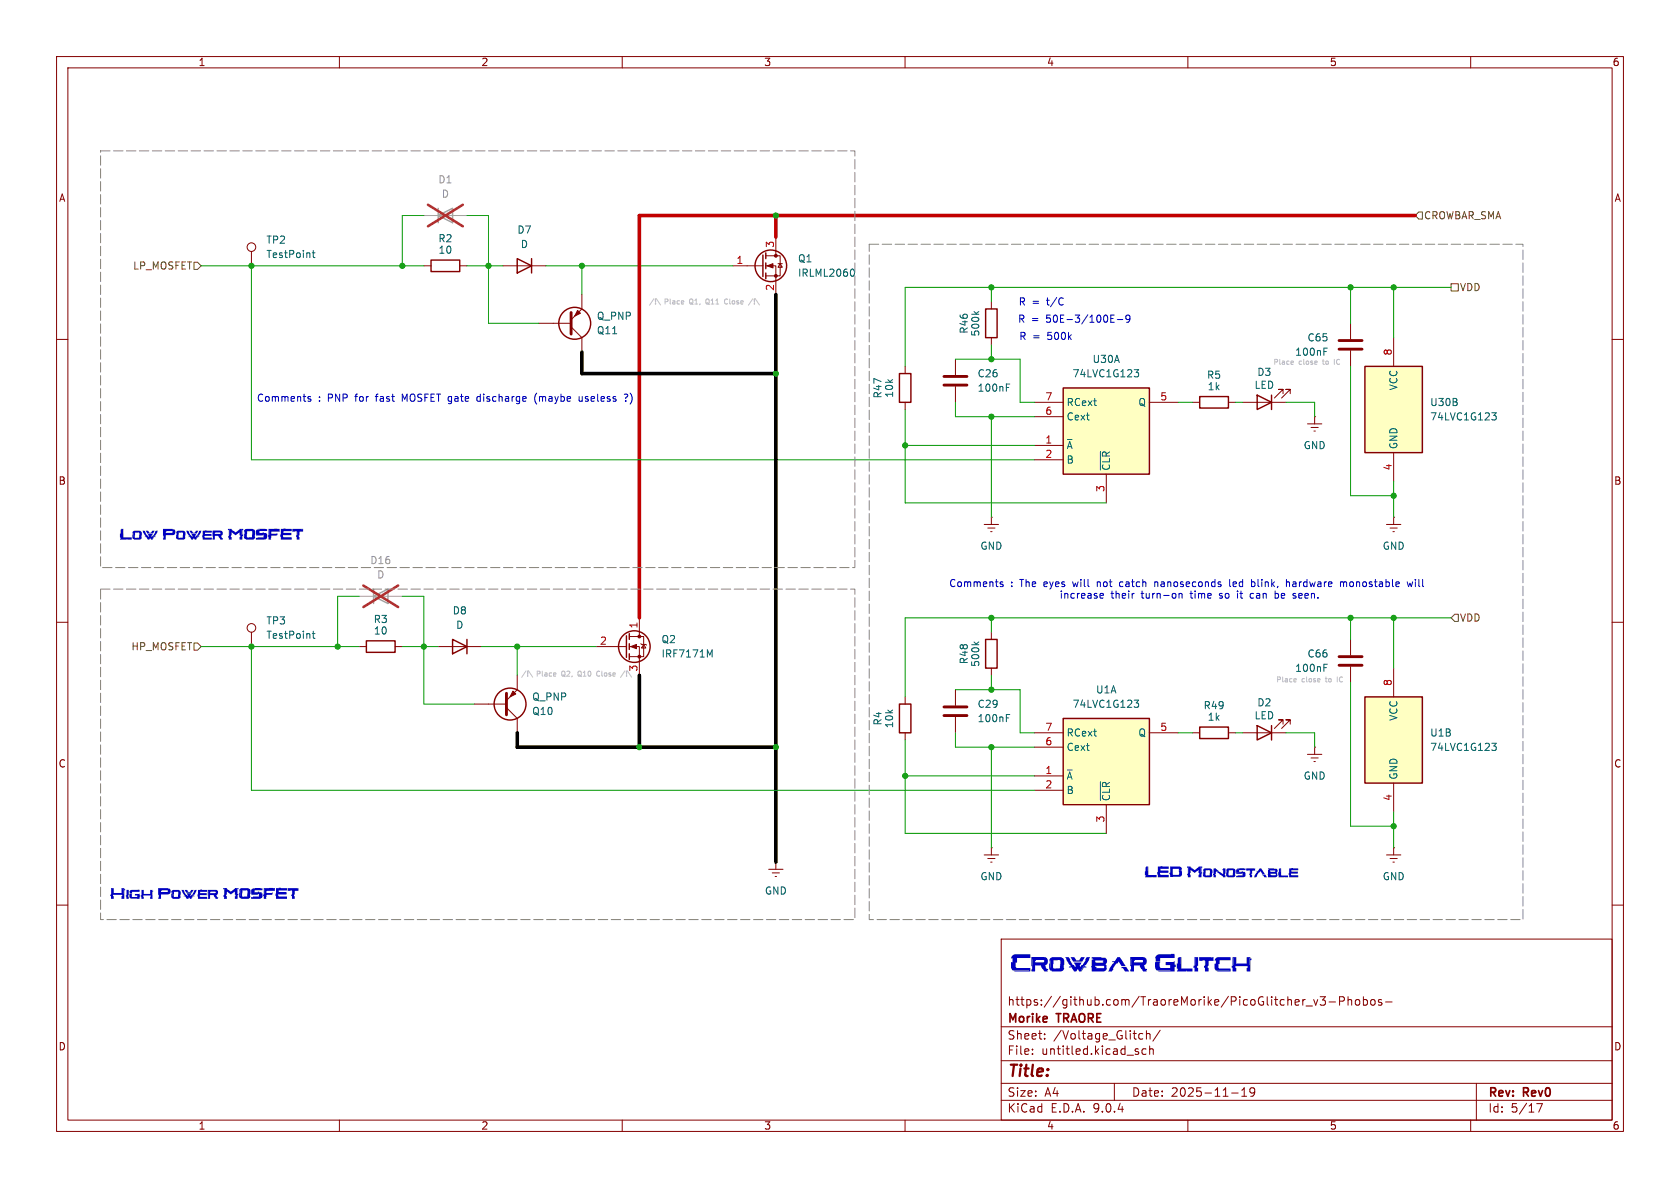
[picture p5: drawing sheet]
<svg xmlns="http://www.w3.org/2000/svg" width="297mm" height="210mm" viewBox="0 0 297 210" stroke-linecap="round" stroke-linejoin="round" font-family="sans-serif">
<defs><g id="words">
<g font-size="4.2" fill="#0000c2">
<text x="178.5" y="172.3">Crowbar</text>
<text x="204" y="172.3">Glitch</text>
</g>
<text font-size="2.8" fill="#840000" x="178" y="190.9">Title:</text>
<g font-size="2.7" fill="#0000c2">
<text x="21.1" y="95.7">Low</text>
<text x="28.7" y="95.7">Power</text>
<text x="40.2" y="95.7">MOSFET</text>
<text x="202.3" y="155.4">LED</text>
<text x="209.7" y="155.4">Monostable</text>
<text x="19.4" y="159.2">High</text>
<text x="27.9" y="159.2">Power</text>
<text x="39.3" y="159.2">MOSFET</text>
</g>
<g font-size="2.1" fill="#840000">
<text x="178" y="178">https://github.com/TraoreMorike/PicoGlitcher_v3-Phobos-</text>
<text x="178" y="184">Sheet:</text>
<text x="178" y="181.2">Morike</text>
<text x="186.2" y="184">/Voltage_Glitch/</text>
<text x="187" y="181.2">TRAORE</text>
<text x="178" y="186.7">File:</text>
<text x="184.1" y="186.7">untitled.kicad_sch</text>
<text x="178" y="196.9">KiCad</text>
<text x="178" y="194.1">Size:</text>
<text x="184.7" y="194.1">A4</text>
<text x="185.7" y="196.9">E.D.A.</text>
<text x="193.3" y="196.9">9.0.4</text>
<text x="200" y="194.1">Date:</text>
<text x="207" y="194.1">2025-11-19</text>
<text x="263" y="194.3">Rev:</text>
<text x="263" y="196.9">Id:</text>
<text x="267.1" y="196.9">5/17</text>
<text x="269.4" y="194.3">Rev0</text>
</g>
<g font-size="1.8" fill="#840000">
<text x="35" y="11.9">1</text>
<text x="85" y="11.9">2</text>
<text x="135" y="11.9">3</text>
<text x="185" y="11.9">4</text>
<text x="235" y="11.9">5</text>
<text x="285" y="11.9">6</text>
<text x="10.3" y="35.9">A</text>
<text x="285.3" y="35.9">A</text>
<text x="10.3" y="85.9">B</text>
<text x="285.3" y="85.9">B</text>
<text x="10.3" y="135.9">C</text>
<text x="285.3" y="135.9">C</text>
<text x="10.3" y="185.9">D</text>
<text x="285.3" y="185.9">D</text>
<text x="35" y="199.9">1</text>
<text x="85" y="199.9">2</text>
<text x="135" y="199.9">3</text>
<text x="185" y="199.9">4</text>
<text x="235" y="199.9">5</text>
<text x="285" y="199.9">6</text>
</g>
<g font-size="1.8" fill="#989898">
<text x="77.4" y="32.6">D1</text>
<text x="78" y="35.2">D</text>
<text x="65.4" y="99.9">D16</text>
<text x="66.6" y="102.5">D</text>
</g>
<g font-size="1.8" fill="#006464">
<text x="91.4" y="41.5">D7</text>
<text x="47" y="43.3">TP2</text>
<text x="47" y="45.8">TestPoint</text>
<text x="77.4" y="43">R2</text>
<text x="77.4" y="45.1">10</text>
<text x="92" y="44">D</text>
<text x="141" y="46.6">Q1</text>
<text x="141" y="49.1">IRLML2060</text>
<text x="105.4" y="59.3">Q11</text>
<text x="105.4" y="56.7">Q_PNP</text>
<text x="171.3" y="59.1" transform="rotate(-90 171.3 59.1)">R46</text>
<text x="173.3" y="59.6" transform="rotate(-90 173.3 59.6)">500k</text>
<text x="193.1" y="64.4">U30A</text>
<text x="228.9" y="63.1">100nF</text>
<text x="231" y="60.6">C65</text>
<text x="156.1" y="70.5" transform="rotate(-90 156.1 70.5)">R47</text>
<text x="158.1" y="70.4" transform="rotate(-90 158.1 70.4)">10k</text>
<text x="172.7" y="69.4">100nF</text>
<text x="172.7" y="66.9">C26</text>
<text x="188.5" y="72">RCext</text>
<text x="189.5" y="66.9">74LVC1G123</text>
<text x="201.2" y="72">Q</text>
<text x="213.3" y="67.2">R5</text>
<text x="213.4" y="69.2">1k</text>
<text x="221.7" y="68.9">LED</text>
<text x="222.2" y="66.6">D3</text>
<text x="247.2" y="69.1" transform="rotate(-90 247.2 69.1)">VCC</text>
<text x="252.7" y="72">U30B</text>
<text x="188.5" y="74.5">Cext</text>
<text x="252.7" y="74.5">74LVC1G123</text>
<text x="188.5" y="79.6">~{A}</text>
<text x="188.5" y="82.1">B</text>
<text x="196.4" y="83.3" transform="rotate(-90 196.4 83.3)">~{CLR}</text>
<text x="230.4" y="79.6">GND</text>
<text x="247.2" y="79.5" transform="rotate(-90 247.2 79.5)">GND</text>
<text x="173.2" y="97.4">GND</text>
<text x="244.3" y="97.4">GND</text>
<text x="47" y="110.6">TP3</text>
<text x="47" y="113.1">TestPoint</text>
<text x="66" y="110.3">R3</text>
<text x="66" y="112.4">10</text>
<text x="79.9" y="108.8">D8</text>
<text x="80.5" y="111.4">D</text>
<text x="116.8" y="113.9">Q2</text>
<text x="116.8" y="116.4">IRF7171M</text>
<text x="171.3" y="117.5" transform="rotate(-90 171.3 117.5)">R48</text>
<text x="173.3" y="118" transform="rotate(-90 173.3 118)">500k</text>
<text x="228.9" y="119">100nF</text>
<text x="231" y="116.4">C66</text>
<text x="94" y="124.1">Q_PNP</text>
<text x="172.7" y="125.3">C29</text>
<text x="189.5" y="125.3">74LVC1G123</text>
<text x="193.7" y="122.8">U1A</text>
<text x="212.7" y="125.6">R49</text>
<text x="222.2" y="125.1">D2</text>
<text x="94" y="126.6">Q10</text>
<text x="156.1" y="128.3" transform="rotate(-90 156.1 128.3)">R4</text>
<text x="158.1" y="128.8" transform="rotate(-90 158.1 128.8)">10k</text>
<text x="172.7" y="127.9">100nF</text>
<text x="188.5" y="130.4">RCext</text>
<text x="201.2" y="130.4">Q</text>
<text x="213.4" y="127.6">1k</text>
<text x="221.7" y="127.4">LED</text>
<text x="247.2" y="127.5" transform="rotate(-90 247.2 127.5)">VCC</text>
<text x="252.7" y="130.4">U1B</text>
<text x="188.5" y="132.9">Cext</text>
<text x="247.2" y="137.9" transform="rotate(-90 247.2 137.9)">GND</text>
<text x="252.7" y="132.9">74LVC1G123</text>
<text x="188.5" y="138">~{A}</text>
<text x="188.5" y="140.6">B</text>
<text x="196.4" y="141.7" transform="rotate(-90 196.4 141.7)">~{CLR}</text>
<text x="230.4" y="138">GND</text>
<text x="173.2" y="155.8">GND</text>
<text x="244.3" y="155.8">GND</text>
<text x="135.1" y="158.3">GND</text>
</g>
<g font-size="1.8" fill="#725600">
<text x="251.7" y="39">CROWBAR_SMA</text>
<text x="23.4" y="47.9">LP_MOSFET</text>
<text x="258" y="51.7">VDD</text>
<text x="258" y="110.1">VDD</text>
<text x="23.1" y="115.2">HP_MOSFET</text>
</g>
<g font-size="1.8" fill="#a90000">
<text x="130.1" y="46.7">1</text>
<text x="136.9" y="43.9" transform="rotate(-90 136.9 43.9)">3</text>
<text x="136.9" y="51.5" transform="rotate(-90 136.9 51.5)">2</text>
<text x="246.1" y="62.9" transform="rotate(-90 246.1 62.9)">8</text>
<text x="184.7" y="70.9">7</text>
<text x="205" y="70.9">5</text>
<text x="184.7" y="73.4">6</text>
<text x="184.7" y="78.5">1</text>
<text x="184.7" y="81">2</text>
<text x="246.1" y="83.3" transform="rotate(-90 246.1 83.3)">4</text>
<text x="195.3" y="87.1" transform="rotate(-90 195.3 87.1)">3</text>
<text x="112.8" y="111.2" transform="rotate(-90 112.8 111.2)">1</text>
<text x="106" y="114">2</text>
<text x="112.8" y="118.8" transform="rotate(-90 112.8 118.8)">3</text>
<text x="246.1" y="121.4" transform="rotate(-90 246.1 121.4)">8</text>
<text x="184.7" y="129.3">7</text>
<text x="184.7" y="131.8">6</text>
<text x="205" y="129.3">5</text>
<text x="184.7" y="136.9">1</text>
<text x="184.7" y="139.4">2</text>
<text x="246.1" y="141.7" transform="rotate(-90 246.1 141.7)">4</text>
<text x="195.3" y="145.5" transform="rotate(-90 195.3 145.5)">3</text>
</g>
<g font-size="1.8" fill="#0000c2">
<text x="179.9" y="57.3">R =</text>
<text x="180" y="54.2">R =</text>
<text x="185.1" y="57.3">50E-3/100E-9</text>
<text x="185.2" y="54.2">t/C</text>
<text x="180.1" y="60.3">R =</text>
<text x="185.3" y="60.3">500k</text>
<text x="45.3" y="71.2">Comments</text>
<text x="56.3" y="71.2">:</text>
<text x="58.1" y="71.2">PNP</text>
<text x="63.1" y="71.2">for</text>
<text x="66.9" y="71.2">fast</text>
<text x="71.7" y="71.2">MOSFET gate</text>
<text x="85.4" y="71.2">discharge</text>
<text x="95.7" y="71.2">(maybe</text>
<text x="103.8" y="71.2">useless</text>
<text x="112.1" y="71.2">?)</text>
<text x="167.7" y="104">Comments</text>
<text x="178.7" y="104">:</text>
<text x="180.4" y="104">The</text>
<text x="184.8" y="104">eyes</text>
<text x="187.2" y="106">increase</text>
<text x="190.2" y="104">will</text>
<text x="194.6" y="104">not</text>
<text x="196.4" y="106">their</text>
<text x="198.8" y="104">catch</text>
<text x="201.9" y="106">turn-on</text>
<text x="205.2" y="104">nanoseconds</text>
<text x="210.8" y="106">time</text>
<text x="216" y="106">so</text>
<text x="218.6" y="104">led</text>
<text x="219.4" y="106">it</text>
<text x="221.9" y="106">can</text>
<text x="222.7" y="104">blink,</text>
<text x="226.4" y="106">be</text>
<text x="229.1" y="104">hardware</text>
<text x="229.9" y="106">seen.</text>
<text x="238.8" y="104">monostable</text>
<text x="250.9" y="104">will</text>
</g>
<g font-size="1.2" fill="#c2c2c2">
<text x="114.6" y="54">/!\</text>
<text x="117.5" y="54">Place</text>
<text x="122.1" y="54">Q1,</text>
<text x="125.3" y="54">Q11</text>
<text x="128.9" y="54">Close</text>
<text x="133.5" y="54">/!\</text>
<text x="225" y="64.7">Place</text>
<text x="229.7" y="64.7">close</text>
<text x="234.2" y="64.7">to</text>
<text x="236.4" y="64.7">IC</text>
<text x="92" y="119.8">/!\</text>
<text x="94.9" y="119.8">Place</text>
<text x="99.5" y="119.8">Q2,</text>
<text x="102.7" y="119.8">Q10</text>
<text x="106.3" y="119.8">Close</text>
<text x="110.9" y="119.8">/!\</text>
<text x="225.6" y="120.8">Place</text>
<text x="230.2" y="120.8">close</text>
<text x="234.7" y="120.8">to</text>
<text x="236.9" y="120.8">IC</text>
</g>
</g></defs>
<g fill="none" stroke="#840000" stroke-width=".18">
<path d="M10 10h277v190h-277zM12 12h273v186h-273zM60 10v2M110 10v2M160 10v2M210 10v2M260 10v2M10 60h2M285 60h2M10 110h2M285 110h2M10 160h2"/>
<path d="M177 166h108v32h-108zM230.9 177.8h1.1M232.2 176.7l.4 1 .4-1M233.4 176.2h.9l-.5 .6 .4 .1v.7l-.2 .1h-.4l-.2-.1M235 177.1h1.1M236.8 177l.7-.1 .2-.2-.1-.4-.2-.1h-.6v1.5M238.3 176.2v1.5M238.3 176.8l.2-.1 .4 .1 .1 .9M239.7 176.8l.2-.1 .4 .1 .1 .6-.2 .2-.3 .1-.2-.1zM241 176.8l.5-.1 .2 .3v.4l-.1 .2h-.6M241 176.2v1.5M242.4 176.8l.2-.1 .4 .1 .1 .6-.1 .2-.4 .1-.2-.1z"/>
<path d="M244.2 176.8l-.3-.1-.2 .2v.2l.5 .2v.3h-.5M245 177.1h1.1M285 160h2M60 198v2M110 198v2M160 198v2M177 194.5h108M177 191.5h108M177 187.5h108M177 181.5h108M182.5 186.3v.1M182.5 185.5v.1"/>
<path d="M184.7 183.6v.1M184.7 182.8v.1M197 191.5v3M201.2 186v.3M201.6 182.7l.4 .1M202 183.6l-.4 .1M202.6 185.5l-.4-.1-.3 .3v.4l.1 .2h.6M202.7 182.8l.2-.1 .3 .1 .1 .9M202.7 182.2v1.5M203.2 185.5l.3-.1 .3 .1 .1 .9M203.2 184.9v1.5M205.1 182.1l-1.3 2"/>
<path d="M210 198v2M217.7 193.2h1.2M219.5 193.8h.9M219.5 192.7l.5-.4v1.5M221.8 192.9l-.3 .3h-.3l-.2-.3 .1-.5 .4-.1 .2 .1a.99 .99 0 0 1-.3 1.4h-.3M260 198v2M261 191.5v6.5M271.7 195.1h1l-.7 1.5"/>
</g>
<path d="M241.3 64.8h10.2v15.2h-10.2z" fill="#ffffc2"/>
<g fill="none" stroke="#840000" stroke-width=".25">
<path d="M134.9 45.1v3.8M135.4 44.7v1M135.4 46.5v1M135.4 48.3v1M241.3 64.8h10.2v15.2h-10.2z"/>
<circle cx="136.3" cy="47" r="2.79"/>
</g>
<g fill="none" stroke="#840000" stroke-width=".18">
<path d="M129.5 47h5.4M135.4 45.2h2.5v3.6h-2.5M135.4 47h1.8v5.1M137.2 41.9v3.3M137.5 46.6h.8M137.9 46.6l.4 .6h-.8zM246.4 59.7v5.1M246.4 80v5.1M174 151.1h2.5M174.6 151.8h1.3M175.1 152.4h.3M175.3 149.9h.1"/>
<path d="M175.3 149.9v1.2"/>
</g>
<path d="M150.6 47.6a.68 .68 0 0 1 .5 .6 .68 .68 0 0 1-.5 .6M263.7 73h.8l-.4 .5 .4 .1v.4l-.2 .2h-.4" fill="none" stroke="#006464" stroke-width=".18"/>
<g fill="#840000" stroke="#840000" stroke-width=".18">
<path d="M135.6 47l1.1-.4v.8z"/>
<circle cx="137.2" cy="45.2" r=".25"/>
<circle cx="137.2" cy="48.8" r=".25"/>
</g>
<path d="M66 105.4l2.6-1.3v2.6zM66 104.1v2.6" fill="none" stroke="#a1a1a1" stroke-width=".25"/>
<path d="M63.5 105.4h7.6" fill="none" stroke="#a1a1a1" stroke-width=".18"/>
<path d="M64.2 103.5l6.2 3.8M70.4 103.5l-6.2 3.8" fill="none" stroke="#e12e31" stroke-width=".46"/>
<path d="M241.3 123.2h10.2v15.2h-10.2z" fill="#ffffc2"/>
<g fill="none" stroke="#840000" stroke-width=".25">
<path d="M76.2 46h5.1v2h-5.1zM91.4 45.7l2.6 1.3-2.6 1.3zM94 45.7v2.6M64.8 113.3h5v2h-5zM110.7 112.4v3.8M111.3 112v1M111.3 113.8v1M111.3 115.6v1M159 124.5h2v5h-2zM241.3 123.2h10.2v15.2h-10.2z"/>
<circle cx="101.6" cy="57.1" r="2.82"/>
<circle cx="112.1" cy="114.3" r="2.79"/>
<circle cx="90.2" cy="124.5" r="2.82"/>
</g>
<g fill="none" stroke="#840000" stroke-width=".18">
<path d="M44.4 44.5v2.5M74.9 47h1.3M81.3 47h1.2M88.9 47h7.6M95.2 57.2h5.8M101 57.8l1.9 1.9v2.5M102.9 52.1v2.5l-1.9 1.9M44.4 111.8v2.5M63.5 114.3h1.3M69.8 114.3h1.3M91.4 119.4v2.5l-1.9 1.9M105.4 114.3h5.3"/>
<path d="M111.3 112.5h2.5v3.6h-2.5M111.3 114.3h1.7v5.1M113 109.2v3.3M113.3 113.8l.1 .1h.8l.1 .1M113.8 113.9l.4 .7h-.8zM246.4 118.1v5.1M83.8 124.5h5.7M89.5 125.1l1.9 1.9v2.5M160 123.2v1.3M160 129.5v1.3M246.4 138.4v5.1"/>
<circle cx="44.4" cy="43.7" r=".76"/>
<circle cx="44.4" cy="111" r=".76"/>
</g>
<path d="M55.2 44.7h.5M55.4 44.3v1.1l.3 .1M55.2 112h.5M55.4 111.6v1.1l.3 .1M125.5 115.8l.4-.9v1.2M263.7 131.4h.8l-.4 .5 .4 .1v.4l-.2 .3h-.4" fill="none" stroke="#006464" stroke-width=".18"/>
<g fill="#840000" stroke="#840000" stroke-width=".18">
<path d="M111.5 114.3l1-.4v.8z"/>
<path d="M102.1 54.9l.5 .5-1 .5z"/>
<path d="M90.7 122.2l.5 .5-1 .5z"/>
<circle cx="113" cy="112.5" r=".25"/>
<circle cx="113" cy="116.1" r=".25"/>
</g>
<path d="M101 55.2v3.9M89.5 122.6v3.8" fill="none" stroke="#840000" stroke-width=".51"/>
<path d="M77.5 38.1l2.5-1.3v2.6zM77.5 36.8v2.6" fill="none" stroke="#a1a1a1" stroke-width=".25"/>
<path d="M74.9 38.1h7.6" fill="none" stroke="#a1a1a1" stroke-width=".18"/>
<path d="M75.7 36.2l6.1 3.8M81.8 36.2l-6.1 3.8" fill="none" stroke="#e12e31" stroke-width=".46"/>
<path d="M188 127h15.2v15.2h-15.2z" fill="#ffffc2"/>
<path d="M159 66h2v5.1h-2zM80 113l2.5 1.3-2.5 1.3zM82.5 113v2.6M174.2 113h2.1v5.1h-2.1zM188 127h15.2v15.2h-15.2zM212.1 128.5h5.1v2.1h-5.1zM222.2 128.3l2.6 1.2-2.6 1.3zM224.8 128.3v2.5" fill="none" stroke="#840000" stroke-width=".25"/>
<g fill="none" stroke="#840000" stroke-width=".18">
<path d="M160 64.8v1.2M160 71.1v1.3M168.9 63.5v2.8M168.9 68.3v2.8M231.1 74.9h2.6M231.8 75.6h1.2M232.3 76.2h.2M232.4 73.7h.1M232.4 73.7v1.2M174 92.7h2.5M174.6 93.3h1.3M175.1 94h.3"/>
<path d="M175.3 91.4h.1M175.3 91.4v1.3M245.1 92.7h2.5M245.7 93.3h1.3M246.3 94h.2M246.4 91.4h.1M246.4 91.4v1.3M77.5 114.3h7.6M175.3 111.8v1.2M175.3 118.1v1.3M238.8 113v2.8M238.8 117.9v2.8"/>
<path d="M168.9 121.9v2.8M168.9 126.7v2.8M182.9 129.5h5.1M182.9 132.1h5.1M182.9 137.2h5.1M182.9 139.7h5.1M203.2 129.5h5.1M210.8 129.5h1.3M217.2 129.5h1.2M219.7 129.5h7.6M226.8 128v-.7h-.7h.7l-1.5 1.5M228.1 128v-.7h-.8h.8l-1.5 1.5"/>
<path d="M231.1 133.4h2.6M231.8 134h1.2M232.3 134.6h.2M232.4 132.1h.1M232.4 132.1v1.3M135.9 153.7h2.5M136.5 154.3h1.3M137 154.9h.3M137.2 152.4h.1M137.2 152.4v1.3M195.6 142.2v5.1M245.1 151.1h2.5"/>
<path d="M245.7 151.8h1.3M246.3 152.4h.2M246.4 149.9h.1M246.4 149.9v1.2"/>
</g>
<path d="M177.9 68.5h.4M177.9 67.9h.6M172.2 113.5l.5 .5M173 113.5l-.4 .3M234.1 118h.4M234.1 117.4h.6M177.9 126.9h.4M177.9 126.3h.6M188.7 136.1h.8M194.5 138.2v3.3M200.5 123.8h.8l-.4 .5 .3 .1 .1 .4-.2 .2h-.4" fill="none" stroke="#006464" stroke-width=".18"/>
<path d="M166.9 68.1h4M166.9 66.5h4M236.7 117.6h4.1M236.7 116.1h4.1M166.9 126.5h4M166.9 125h4" fill="none" stroke="#840000" stroke-width=".51"/>
<path d="M188 68.6h15.2v15.2h-15.2z" fill="#ffffc2"/>
<path d="M174.2 54.6h2.1v5.1h-2.1zM188 68.6h15.2v15.2h-15.2zM212.1 70.1h5.1v2h-5.1zM222.2 69.9l2.6 1.2-2.6 1.3zM224.8 69.9v2.5" fill="none" stroke="#840000" stroke-width=".25"/>
<g fill="none" stroke="#840000" stroke-width=".18">
<path d="M175.3 53.3v1.3M175.3 59.7v1.3M238.8 57.2v2.7M182.9 71.1h5.1M182.9 73.7h5.1M182.9 78.7h5.1M203.2 71.1h5.1M210.8 71.1h1.3M217.2 71.1h1.2M219.7 71.1h7.6M226.8 69.6v-.8h-.7h.7l-1.5 1.6M228.1 69.6v-.8h-.8h.8l-1.5 1.6"/>
<path d="M238.8 62v2.8M182.9 81.3h5.1M195.6 83.8v5.1"/>
</g>
<path d="M172.2 55.1l.5 .4M173 55.1l-.4 .3M188.7 77.7h.8M194.5 79.8v3.3M200.5 65.3h.8l-.4 .5 .3 .2 .1 .4-.2 .2h-.4M234.1 62.1h.4M234.1 61.5h.6" fill="none" stroke="#006464" stroke-width=".18"/>
<path d="M236.7 61.7h4.1M236.7 60.2h4.1" fill="none" stroke="#840000" stroke-width=".51"/>
<path d="M250.2 38.1l.6-.6h.7v1.2h-.7zM34.3 46.4h.6l.7 .6-.7 .6h-.6zM256.5 50.2h1.3v1.2h-1.3zM34.3 113.7h.6l.7 .6-.7 .6h-.6zM257.2 108.6h.6v1.3h-.6l-.7-.7z" fill="none" stroke="#725600" stroke-width=".18"/>
<g fill="none" stroke="#009600" stroke-width=".18">
<path d="M74.9 38.1h-3.8v8.9M82.5 38.1h3.9v19.1h8.8M35.6 47h39.3M44.4 47v34.3h138.5M82.5 47h6.4M96.5 47h33M102.9 47v5.1M175.3 50.8v2.5M238.8 50.8v6.4M246.4 50.8v8.9M256.5 50.8h-96.5v14M160 78.7h22.9"/>
<path d="M160 72.4v16.5h35.6M168.9 63.5h11.4v7.6h2.6M168.9 71.1v2.6h14M175.3 61v2.5M175.3 73.7v17.7M208.3 71.1h2.5M218.4 71.1h1.3M227.3 71.1h5.1v2.6M238.8 64.8v22.8h7.6M246.4 85.1v6.3M35.6 114.3h27.9M44.4 114.3v25.4h138.5"/>
<path d="M63.5 105.4h-3.8v8.9M71.1 114.3h6.4M71.1 105.4h3.8v19.1h8.9M85.1 114.3h20.3M91.4 114.3v5.1M175.3 109.2v2.6M175.3 119.4v2.5M238.8 109.2v3.8M246.4 109.2v8.9M256.5 109.2h-96.5v14M160 130.8v16.5h35.6M160 137.2h22.9"/>
<path d="M168.9 129.5v2.6h14M168.9 121.9h11.4v7.6h2.6M175.3 132.1v17.8M208.3 129.5h2.5M218.4 129.5h1.3M227.3 129.5h5.1v2.6M238.8 120.7v25.4h7.6M246.4 143.5v6.4"/>
</g>
<path d="M137.2 52.1v100.3M102.9 62.2v3.8h34.3M113 119.4v12.7M91.4 129.5v2.6h45.8" fill="none" stroke="#000" stroke-width=".63"/>
<path d="M137.2 38.1v3.8M250.2 38.1h-137.2v71.1" fill="none" stroke="#c20000" stroke-width=".63"/>
<path d="M54.9 70.2l-.3-.1-.2 .2 .1 .2 .4 .1v.3h-.5M71.5 70.6l-.4-.9v1.2M84.9 70.2l-.4-.1-.2 .2 .1 .6h.5M94.9 69.5a1.46 1.46 0 0 0 0 1.9M102.4 70.1v.8h.3l.2-.1M102.9 70.1v.8M110.4 69.7h.4l.2 .2-.4 .6M110.6 70.8v.1M111.4 69.5l.2 .2M111.6 71.2l-.2 .2" fill="none" stroke="#0000c2" stroke-width=".18"/>
<g fill="#0000c2">
<path d="M25.2 93.8h.4l.7 1.1v-.1l-.2-.4h.9l-.2 .4v.1l.8-1.1h.3l-.6 1 .2 .1h-.3l-.2 .5-.3-.1h.2l.4-.6-.4 .6h-.2l-.1-.2-.2 .3h-.3l-.2-.5h-.3l.2-.1z"/>
<path d="M25.8 93.8h.4l.2 .4h.3l.2-.4h.4l-.3 .5h-.9z"/>
<path d="M35.8 93.8h1.6v.3h-1.2v.3h1.2v.3h-1.2v.3h1.2v.4h-1.6z"/>
<path d="M37.6 93.8h1.4a.47 .47 0 0 1 .4 .4 .47 .47 0 0 1-.4 .5l.2 .4h.2l-.1 .1 .1 .2h-.4l-.4-.7h-.6v.7h-.4l.1-1.2h.3v.2l1-.1-.1-.2-1.2 .1-.1-.1v.6z"/>
<path d="M51.7 93.5h1.9v.5h-.7v.6h-.1l.1 .8h-.4l-.2-.8h.3v-.6l-.1 .6-.1-.7-.7 .1v-.4h1.8h-1.8z"/>
<path d="M206.9 153.2h1.6l.3 .1 .2 .3-.1 .3h-.5v-.3h-1.1v1.1h1.1l.1-.2-.1-.6h.5l.1 .6-.1 .3-1.6 .1 1.4 .1h-.2h-1.6v-.5h-.2v-.2l.3-.1v-.6l-.1 .6z"/>
<path d="M224.2 153.5l1.5 .1 .2 .3-.2 .4 .2 .5-.2 .2-.2 .1h-1.3l-.1-.5h.6v.1h.8l.1-.1-.2-.1-1.3 .1 .1-.6 1.2 .1 .1-.1-.9-.1v.1h-.4v-.2h.1l-.1-.1z"/>
<path d="M226.2 153.5h.3v1.3h1.2v.3h-.6v-.1l-.1 .1h-1l.1-.3h-.1v-.6h.4v-.6v.6h-.4h.1z"/>
<path d="M227.9 153.5h1.6v.3h-1.2v.3h1.2v.3h-1.3l.1 .3h1.2v.4h-1.6z"/>
</g>
<path d="M228.4 63.8l.2 .1 .1 .1-.5 .1M228.6 64.4h-.2M235.9 63.5v.9M93.4 118.6l.8 1.1M102.4 118.6l-.2 .3v.5l.2 .1M106 118.7a.41 .41 0 0 0-.5 .4 .41 .41 0 0 0 .5 .4M110.5 118.6l-.8 1.1" fill="none" stroke="#c2c2c2" stroke-width=".18"/>
<g fill="none" stroke="#0000c2" stroke-width=".18">
<path d="M177.3 102.9h-.3l-.2 .1 .1 .2 .4 .1v.3h-.5M194 102.9v.8M194.2 102.9l-.2 .1M194.5 105.3l.6-.1-.1-.2-.4-.1-.1 .2v.6h.5M198.4 102.9h-.4l-.1 .2 .1 .5 .4 .1M200.4 104.9h.1M204.1 103l.4-.1 .2 .1M204.1 102.9v.8M208.4 105l.2-.1 .3 .1 .1 .7M208.4 104.9v.8M217.4 102.4v1.1l.2 .2M218.2 102.9l-.2 .1v.5l.2 .2"/>
<path d="M218.6 103.2l-.6 .1M218.8 104.9v.8M221.4 102.9h.3l.2 .2-.1 .5-.4 .1M221.5 104.9l-.4 .1-.1 .1 .1 .5 .4 .1M225.4 105l.4-.1 .2 .1M225.4 104.5v1.2M226 105.6l-.2 .1h-.4M227.4 103l.2-.1h.3l.1 .8M227.4 102.4v1.3M228.6 103.3v.3M228.9 105.3l.2 .2-.2 .2M228.9 104.9l.2 .1"/>
<path d="M237 103l.3-.1 .2 .1M237 102.9v.8M237.5 103l.2-.1h.3l.1 .8M237.5 103v.7M248.8 102.9l.2 .8 .3-.6 .2 .6 .2-.8M250.2 102.4v.2M250.2 102.9v.8"/>
</g>
<g fill="#0000c2">
<path d="M196.6 169.9h.5l.5-.7h.4l1 1.6h-.7l-.5-.8-.3 .3h-.2l-.8 1.4h-.6l.3-.4h-.1l.9-1.2h-.3z"/>
<path d="M198.3 171l.8-.1 .5 .8h-.7l-.4-.5h-.2z"/>
<path d="M199.8 169.2h2.3a.75 .75 0 0 1 .6 .7 .75 .75 0 0 1-.5 .8l.3 .6h.3v.2h-.2l.1 .2h-.6l-.6-.9h.1l-.1-.1h-1v1h-.7v-.3h.1v-.6h-.1v-.1h.2v-.9h.5v.3h1.5l.1-.1-.1-.3h-1.4v.1h-.6l-.1-.2v1.1h-.1z"/>
<path d="M214.9 169.4l.4-.2h2.3v.6h-2v.6h-.2v.7l.1 .1h2.1v.5l-2.5-.1h2.3h-.1h-2.3l-.3-.5v-.7h.3v-.6h-.3z"/>
<path d="M217.9 169.2h.7v1.1h1.8v-1.1h.6v.2h.3v.3h-.3v2h-.6v-.6h.2v-.4l-2.2 .1v.3h.2v.6h-.7v-.6h-.2v-.4h.2v-.1h3.1v-1.3l-.1 1.3h-2.8v-1.3l-.1 1.3h-.1z"/>
</g>
<path d="M116 52.8l.8 1.1M125 52.9l-.2 .3v.4l.2 .1M128.6 52.9a.41 .41 0 0 0-.5 .4 .41 .41 0 0 0 .5 .4M133.1 52.8l-.8 1.2M228.9 120h.2l.1 .2-.5 .1M236.4 119.7v.8M229.1 120.5h-.2" fill="none" stroke="#c2c2c2" stroke-width=".18"/>
<path d="M196.4 56.3h.4M196.4 57h.6M196.4 55.7h.6M197.5 56.5h1M199.8 56.2l-.3 .3h-.2l-.3-.3 .2-.4 .3-.1 .2 .1a.84 .84 0 0 1-.3 1.2h-.2" fill="none" stroke="#0000c2" stroke-width=".18"/>
<g fill="#0000c2">
<path d="M25 157.3h.4v.7h1.2v-.7h.4v.2h.1v.1h-.1v1.3h-.4l.1-.6h-1.4l.1 .6h-.4v-.4h-.1l.1-.3h1.9v-.8v.8h-1.8v-.8l-.1 .8z"/>
<path d="M35 157.3h1.6v.3h-1.2v.3h1.2v.3h-1.3l.1 .3h1.2v.4h-1.6z"/>
<path d="M36.7 157.3h1.5a.47 .47 0 0 1 .3 .4 .47 .47 0 0 1-.3 .5l.2 .4h.2l-.1 .1 .1 .2h-.5l-.3-.7h-.7v.7h-.4l.1-1.2h.3v.2l1-.1v-.2l-1.3 .1v-.1l-.1 .6z"/>
<path d="M50.9 157h1.9v.5h-.7v.6h-.1l.1 .8h-.5l-.1-.8h.2v-.6l-.1 .6v-.7l-.7 .1v-.4h1.8h-1.8z"/>
</g>
<path d="M17.8 26.7h133.3v73.6h-133.3zM153.7 43.2h115.5v119.4h-115.5zM17.8 104.1h133.3v58.5h-133.3z" fill="none" stroke="#848484" stroke-width=".18" stroke-dasharray="1.7 .6"/>
<g fill="#009600" stroke="#009600" stroke-width=".18">
<circle cx="160" cy="137.2" r=".46"/>
<circle cx="246.4" cy="146.1" r=".46"/>
<circle cx="44.4" cy="114.3" r=".46"/>
<circle cx="91.4" cy="114.3" r=".46"/>
<circle cx="137.2" cy="132.1" r=".46"/>
<circle cx="113" cy="132.1" r=".46"/>
<circle cx="74.9" cy="114.3" r=".46"/>
<circle cx="59.7" cy="114.3" r=".46"/>
<circle cx="175.3" cy="63.5" r=".46"/>
<circle cx="175.3" cy="50.8" r=".46"/>
<circle cx="175.3" cy="73.7" r=".46"/>
<circle cx="175.3" cy="109.2" r=".46"/>
<circle cx="238.8" cy="50.8" r=".46"/>
<circle cx="246.4" cy="50.8" r=".46"/>
<circle cx="71.1" cy="47" r=".46"/>
<circle cx="44.4" cy="47" r=".46"/>
<circle cx="137.2" cy="38.1" r=".46"/>
<circle cx="102.9" cy="47" r=".46"/>
<circle cx="137.2" cy="66" r=".46"/>
<circle cx="86.4" cy="47" r=".46"/>
<circle cx="246.4" cy="109.2" r=".46"/>
<circle cx="246.4" cy="87.6" r=".46"/>
<circle cx="238.8" cy="109.2" r=".46"/>
<circle cx="175.3" cy="132.1" r=".46"/>
<circle cx="175.3" cy="121.9" r=".46"/>
<circle cx="160" cy="78.7" r=".46"/>
</g>
<use href="#words"/>
</svg>
